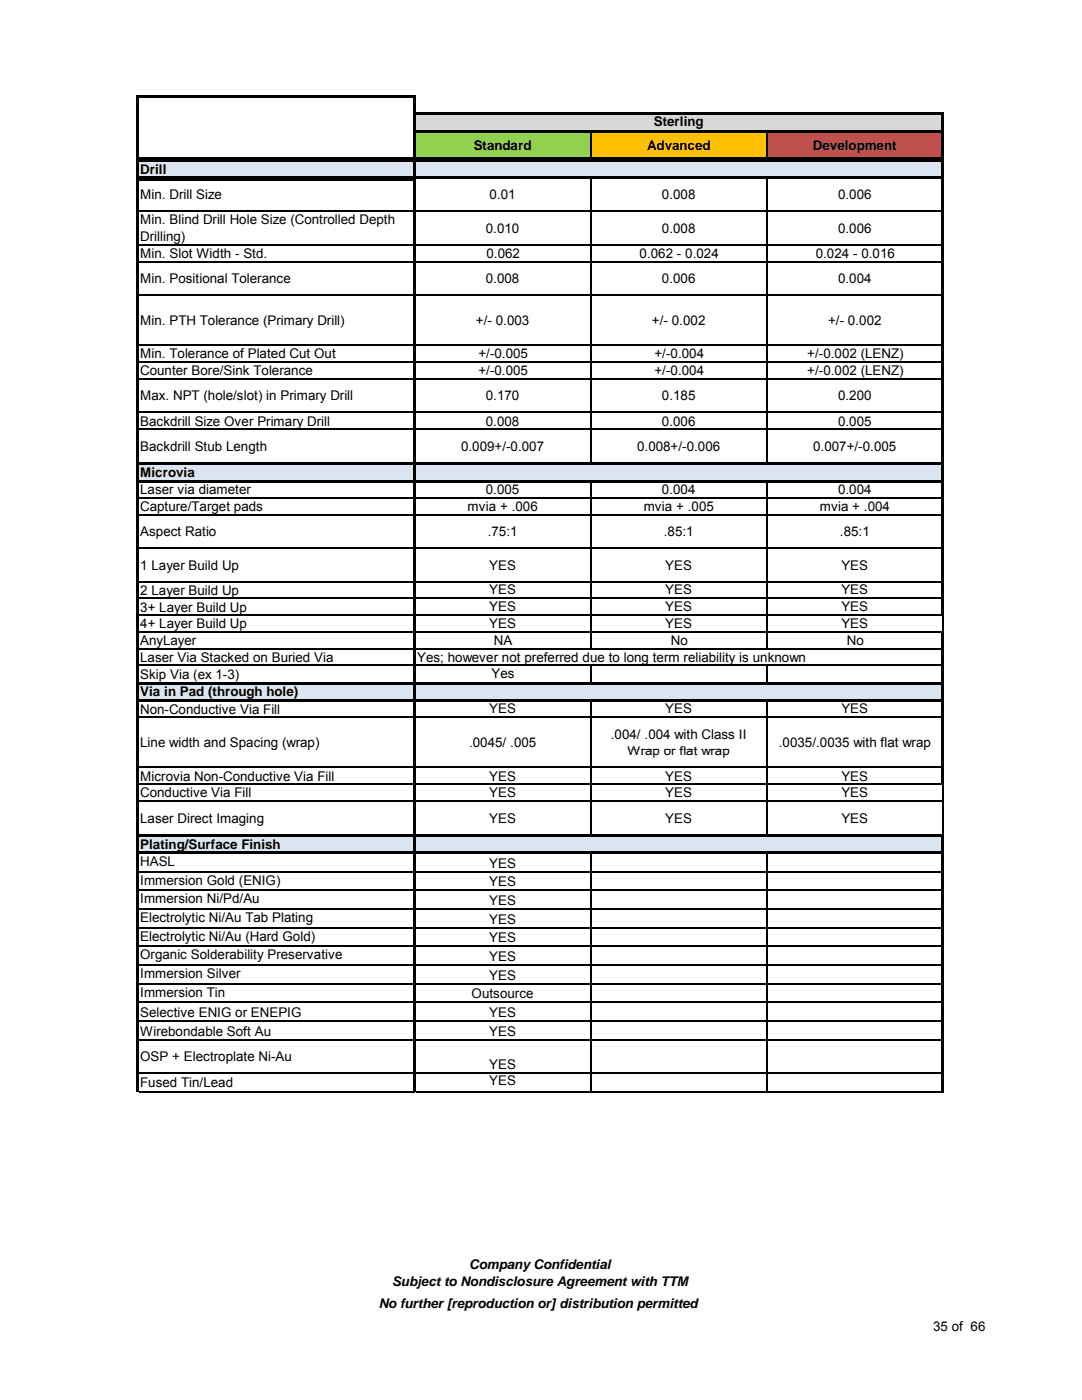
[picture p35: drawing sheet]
<svg xmlns="http://www.w3.org/2000/svg" width="216mm" height="279mm" viewBox="0 0 216 279" stroke-linecap="round" stroke-linejoin="round" font-family="sans-serif">
<defs><g id="words">
<g font-size="2.7">
<text x="94.5" y="29.9">Standard</text>
<text x="129.1" y="29.9">Advanced</text>
<text x="130.5" y="25.2">Sterling</text>
<text x="162.2" y="29.9">Development</text>
<text x="28" y="34.6">Drill</text>
<text x="28" y="39.8">Min. Drill Size</text>
<text x="97.7" y="39.8">0.01</text>
<text x="132.1" y="39.8">0.008</text>
<text x="167.2" y="39.8">0.006</text>
<text x="28" y="44.8">Min. Blind Drill Hole Size (Controlled Depth</text>
<text x="96.9" y="46.4">0.010</text>
<text x="132.1" y="46.4">0.008</text>
<text x="167.2" y="46.4">0.006</text>
<text x="28" y="48.1">Drilling)</text>
<text x="28" y="51.5">Min. Slot Width - Std.</text>
<text x="97.1" y="51.5">0.062</text>
<text x="127.6" y="51.5">0.062 - 0.024</text>
<text x="162.8" y="51.5">0.024 - 0.016</text>
<text x="28" y="56.5">Min. Positional Tolerance</text>
<text x="96.9" y="56.5">0.008</text>
<text x="132.1" y="56.5">0.006</text>
<text x="167.2" y="56.5">0.004</text>
<text x="28" y="64.9">Min. PTH Tolerance (Primary Drill)</text>
<text x="95" y="64.9">+/- 0.003</text>
<text x="130.1" y="64.9">+/- 0.002</text>
<text x="165.2" y="64.9">+/- 0.002</text>
<text x="28" y="71.5">Min. Tolerance of Plated Cut Out</text>
<text x="95.5" y="71.5">+/-0.005</text>
<text x="130.6" y="71.5">+/-0.004</text>
<text x="161.1" y="71.5">+/-0.002 (LENZ)</text>
<text x="28" y="74.9">Counter Bore/Sink Tolerance</text>
<text x="95.5" y="74.9">+/-0.005</text>
<text x="130.6" y="74.9">+/-0.004</text>
<text x="161.1" y="74.9">+/-0.002 (LENZ)</text>
<text x="28" y="79.9">Max. NPT (hole/slot) in Primary Drill</text>
<text x="96.9" y="79.9">0.170</text>
<text x="132.1" y="79.9">0.185</text>
<text x="167.2" y="79.9">0.200</text>
<text x="28" y="84.9">Backdrill Size Over Primary Drill</text>
<text x="96.9" y="84.9">0.008</text>
<text x="132.1" y="84.9">0.006</text>
<text x="167.2" y="84.9">0.005</text>
<text x="28" y="90">Backdrill Stub Length</text>
<text x="28" y="95.2">Microvia</text>
<text x="92" y="90">0.009+/-0.007</text>
<text x="127.1" y="90">0.008+/-0.006</text>
<text x="162.3" y="90">0.007+/-0.005</text>
<text x="28" y="98.6">Laser via diameter</text>
<text x="28" y="102">Capture/Target pads</text>
<text x="93.3" y="101.9">mvia + .006</text>
<text x="96.9" y="98.6">0.005</text>
<text x="128.4" y="101.9">mvia + .005</text>
<text x="132.1" y="98.6">0.004</text>
<text x="163.6" y="101.9">mvia + .004</text>
<text x="167.2" y="98.6">0.004</text>
<text x="28" y="107">Aspect Ratio</text>
<text x="97.3" y="107">.75:1</text>
<text x="132.5" y="107">.85:1</text>
<text x="167.6" y="107">.85:1</text>
<text x="28" y="113.7">1 Layer Build Up</text>
<text x="97.6" y="113.7">YES</text>
<text x="132.8" y="113.7">YES</text>
<text x="167.9" y="113.7">YES</text>
<text x="28" y="118.7">2 Layer Build Up</text>
<text x="97.6" y="118.6">YES</text>
<text x="132.8" y="118.6">YES</text>
<text x="167.9" y="118.6">YES</text>
<text x="28" y="122">3+ Layer Build Up</text>
<text x="28" y="125.4">4+ Layer Build Up</text>
<text x="97.6" y="122">YES</text>
<text x="97.6" y="125.3">YES</text>
<text x="132.8" y="122">YES</text>
<text x="132.8" y="125.3">YES</text>
<text x="167.9" y="122">YES</text>
<text x="167.9" y="125.3">YES</text>
<text x="28" y="128.7">AnyLayer</text>
<text x="98.6" y="128.7">NA</text>
<text x="133.9" y="128.7">No</text>
<text x="169" y="128.7">No</text>
<text x="28" y="132.1">Laser Via Stacked on Buried Via</text>
<text x="28" y="135.4">Skip Via (ex 1-3)</text>
<text x="83.2" y="132">Yes; however not preferred due to long term reliability is unknown</text>
<text x="98.1" y="135.3">Yes</text>
<text x="28" y="139">Via in Pad (through hole)</text>
<text x="28" y="142.5">Non-Conductive Via Fill</text>
<text x="97.6" y="142.4">YES</text>
<text x="132.8" y="142.4">YES</text>
<text x="167.9" y="142.4">YES</text>
<text x="28" y="149.1">Line width and Spacing (</text>
<text x="47.7" y="149.1">p</text>
<text x="54.1" y="149.1">g (wrap)</text>
<text x="61.4" y="149.1">p)</text>
<text x="93.6" y="149.1">.0045/ .005</text>
<text x="121.9" y="147.4">.004/ .004 with Class II</text>
<text x="155.4" y="149.1">.0035/.0035 with flat wrap</text>
<text x="184.3" y="149.1">p</text>
<text x="28" y="155.8">Microvia Non-Conductive Via Fill</text>
<text x="97.6" y="155.8">YES</text>
<text x="125.2" y="150.8">Wrap or flat wrap</text>
<text x="132.8" y="155.8">YES</text>
<text x="167.9" y="155.8">YES</text>
<text x="28" y="159.1">Conductive Via Fill</text>
<text x="97.6" y="159.1">YES</text>
<text x="132.8" y="159.1">YES</text>
<text x="167.9" y="159.1">YES</text>
<text x="28" y="164.2">Laser Direct Imaging</text>
<text x="97.6" y="164.2">YES</text>
<text x="132.8" y="164.2">YES</text>
<text x="167.9" y="164.2">YES</text>
<text x="28" y="169.4">Plating/Surface Finish</text>
<text x="28" y="172.8">HASL</text>
<text x="97.6" y="173.1">YES</text>
<text x="28" y="176.6">Immersion Gold (ENIG)</text>
<text x="97.6" y="176.9">YES</text>
<text x="28" y="180.3">Immersion Ni/Pd/Au</text>
<text x="28" y="184">Electrolytic Ni/Au Tab Plating</text>
<text x="97.6" y="180.6">YES</text>
<text x="97.6" y="184.3">YES</text>
<text x="28" y="187.7">Electrolytic Ni/Au (Hard Gold)</text>
<text x="28" y="191.5">Organic Solderability Preservative</text>
<text x="97.6" y="188">YES</text>
<text x="97.6" y="191.8">YES</text>
<text x="28" y="195.2">Immersion Silver</text>
<text x="97.6" y="195.5">YES</text>
<text x="28" y="198.9">Immersion Tin</text>
<text x="28" y="203">Selective ENIG or ENEPIG</text>
<text x="94.1" y="199.2">Outsource</text>
<text x="97.6" y="202.9">YES</text>
<text x="28" y="206.7">Wirebondable Soft Au</text>
<text x="97.6" y="206.7">YES</text>
<text x="28" y="211.8">OSP + Electroplate Ni-Au</text>
<text x="97.6" y="213.4">YES</text>
<text x="28" y="216.9">Fused Tin/Lead</text>
<text x="97.6" y="216.6">YES</text>
<text x="78.2" y="256.6">Subject to Nondisclosure Agreement with TTM</text>
<text x="93.6" y="253.2">Company Confidential</text>
<text x="75.6" y="261">No further [reproduction or] distribution permitted</text>
<text x="186.2" y="265.6">35 of 66</text>
</g>
</g></defs>
<path d="M27.6 31.9h55.2" fill="none" stroke="#dbe5f1" stroke-width=".38"/>
<path d="M27.2 19h.5v17.1h-.5zM27.7 31.5h55.3v.5h-55.3zM27.7 35.6h55.3v.5h-55.3zM82.5 19.4h.5v16.7h-.5z" fill="#000"/>
<path d="M27.7 19.2h55.3" fill="none" stroke="#000" stroke-width=".42"/>
<g fill="#dbe5f1">
<path d="M27.6 32.1h55.2v3.4h-55.2z"/>
<path d="M27.6 92.5h55.2v3.6h-55.2z"/>
<path d="M27.6 136.3h55.2v3.6h-55.2z"/>
</g>
<path d="M27.7 31.7h55.3v.5h-55.3zM27.7 35.2h55.3v.5h-55.3zM82.5 32.2h.5v3.5h-.5zM27.7 92.2h55.3v.6h-55.3zM27.7 95.8h55.3v.5h-55.3zM82.5 92.8h.5v3.5h-.5zM27.7 136.1h55.3v.5h-55.3zM27.2 31.7h.5v117.9h-.5zM27.7 139.6h55.3v.5h-55.3zM82.5 136.6h.5v3.5h-.5z" fill="#000"/>
<g fill="none" stroke="#000" stroke-width=".25">
<path d="M27.7 42.2h55.1M27.7 48.9h55.1M27.7 52.2h55.1M27.7 58.9h55.1M27.7 68.9h55.1M27.7 72.3h55.1M27.7 75.6h55.1M27.7 82.3h55.1M27.7 85.6h55.1M27.7 99.4h55.1M27.7 102.7h55.1M27.7 109.4h55.1"/>
<path d="M27.7 116.1h55.1M27.7 119.4h55.1M27.7 122.8h55.1M27.7 126.1h55.1M27.7 129.5h55.1M27.7 132.8h55.1M27.7 143.2h55.1"/>
</g>
<path d="M82.8 22.7h105.2v3.5h-105.2z" fill="#d8d8d8"/>
<path d="M82.8 26.2h35.1v5.6h-35.1z" fill="#92d050"/>
<path d="M117.9 26.2h35.1v5.6h-35.1z" fill="#ffc000"/>
<path d="M153 26.2h35v5.6h-35z" fill="#c0504d"/>
<path d="M117.9 26.5v5M153 26.5v5" fill="none" stroke="#000" stroke-width=".25"/>
<path d="M82.5 22.4h.5v9.7h-.5zM83 22.4h105.4v.5h-105.4zM83 26h105.4v.5h-105.4zM83 31.5h105.4v.5h-105.4zM117.7 32h.3v.1h-.3zM152.9 32h.2v.1h-.2zM187.9 22.9h.5v9.2h-.5z" fill="#000"/>
<g fill="#dbe5f1">
<path d="M82.8 32.1h105.2v3.4h-105.2z"/>
<path d="M82.8 92.5h105.2v3.6h-105.2z"/>
<path d="M82.8 136.3h105.2v3.6h-105.2z"/>
</g>
<g fill="none" stroke="#000" stroke-width=".25">
<path d="M117.9 35.7v56.5M153 35.7v56.5M83 42.2h104.9M83 48.9h104.9M83 52.2h104.9M83 58.9h104.9M83 68.9h104.9M83 72.3h104.9M83 75.6h104.9M83 82.3h104.9M83 85.6h104.9M83 99.4h104.9"/>
<path d="M117.9 96.3v33.3M153 96.3v33.3M83 102.7h104.9M83 109.4h104.9M83 116.1h104.9M83 119.4h104.9M83 122.8h104.9M83 126.1h104.9M83 129.5h104.9M83 132.8h104.9M117.9 132.9v3.2M153 132.9v3.2"/>
<path d="M188.1 122.9v3.1M83 143.2h104.9M117.9 140.1v9.5M153 140.1v9.5"/>
</g>
<path d="M83 31.7h105.4v.5h-105.4zM83 35.2h105.4v.5h-105.4zM83 92.2h105.4v.6h-105.4zM83 95.8h105.4v.5h-105.4zM83 136.1h105.4v.5h-105.4zM187.9 32.2h.5v90.7h-.5zM82.5 31.7h.5v117.9h-.5zM83 139.6h105.4v.5h-105.4zM187.9 126h.5v23.6h-.5z" fill="#000"/>
<path d="M27.6 166.7h55.2v3.6h-55.2z" fill="#dbe5f1"/>
<path d="M27.7 166.5h55.1v.5h-55.1zM27.7 170h55.1v.5h-55.1zM27.2 149.6h.5v68.4h-.5z" fill="#000"/>
<g fill="none" stroke="#000" stroke-width=".25">
<path d="M27.7 153.2h55.1M27.7 156.5h55.1M27.7 159.9h55.1M27.7 173.9h55.1M27.7 177.7h55.1M27.7 181.4h55.1M27.7 185.1h55.1M27.7 188.8h55.1M27.7 192.6h55.1M27.7 196.3h55.1M27.7 200h55.1M27.7 203.8h55.1"/>
<path d="M27.7 207.5h55.1M27.7 214.2h55.1M27.7 217.9h55.1"/>
</g>
<path d="M82.8 166.7h105.2v3.6h-105.2z" fill="#dbe5f1"/>
<path d="M187.9 149.6h.5v7h-.5zM83 166.5h105.4v.5h-105.4zM83 170h105.4v.5h-105.4zM82.5 149.6h.5v68.4h-.5zM187.9 167h.5v51h-.5z" fill="#000"/>
<g fill="none" stroke="#000" stroke-width=".25">
<path d="M83 153.2h104.9M83 156.5h104.9M83 159.9h105.3M117.9 149.6v16.9M153 149.6v16.9M188.1 156.6v9.9M83 173.9h104.9M83 177.7h104.9M117.9 170.5v47.5M153 170.5v47.5M83 181.4h104.9M83 185.1h104.9"/>
<path d="M83 188.8h104.9M83 192.6h104.9M83 196.3h104.9M83 200h104.9M83 203.8h104.9M83 207.5h104.9M83 214.2h104.9M83 217.9h104.9"/>
</g>
<use href="#words"/>
</svg>
